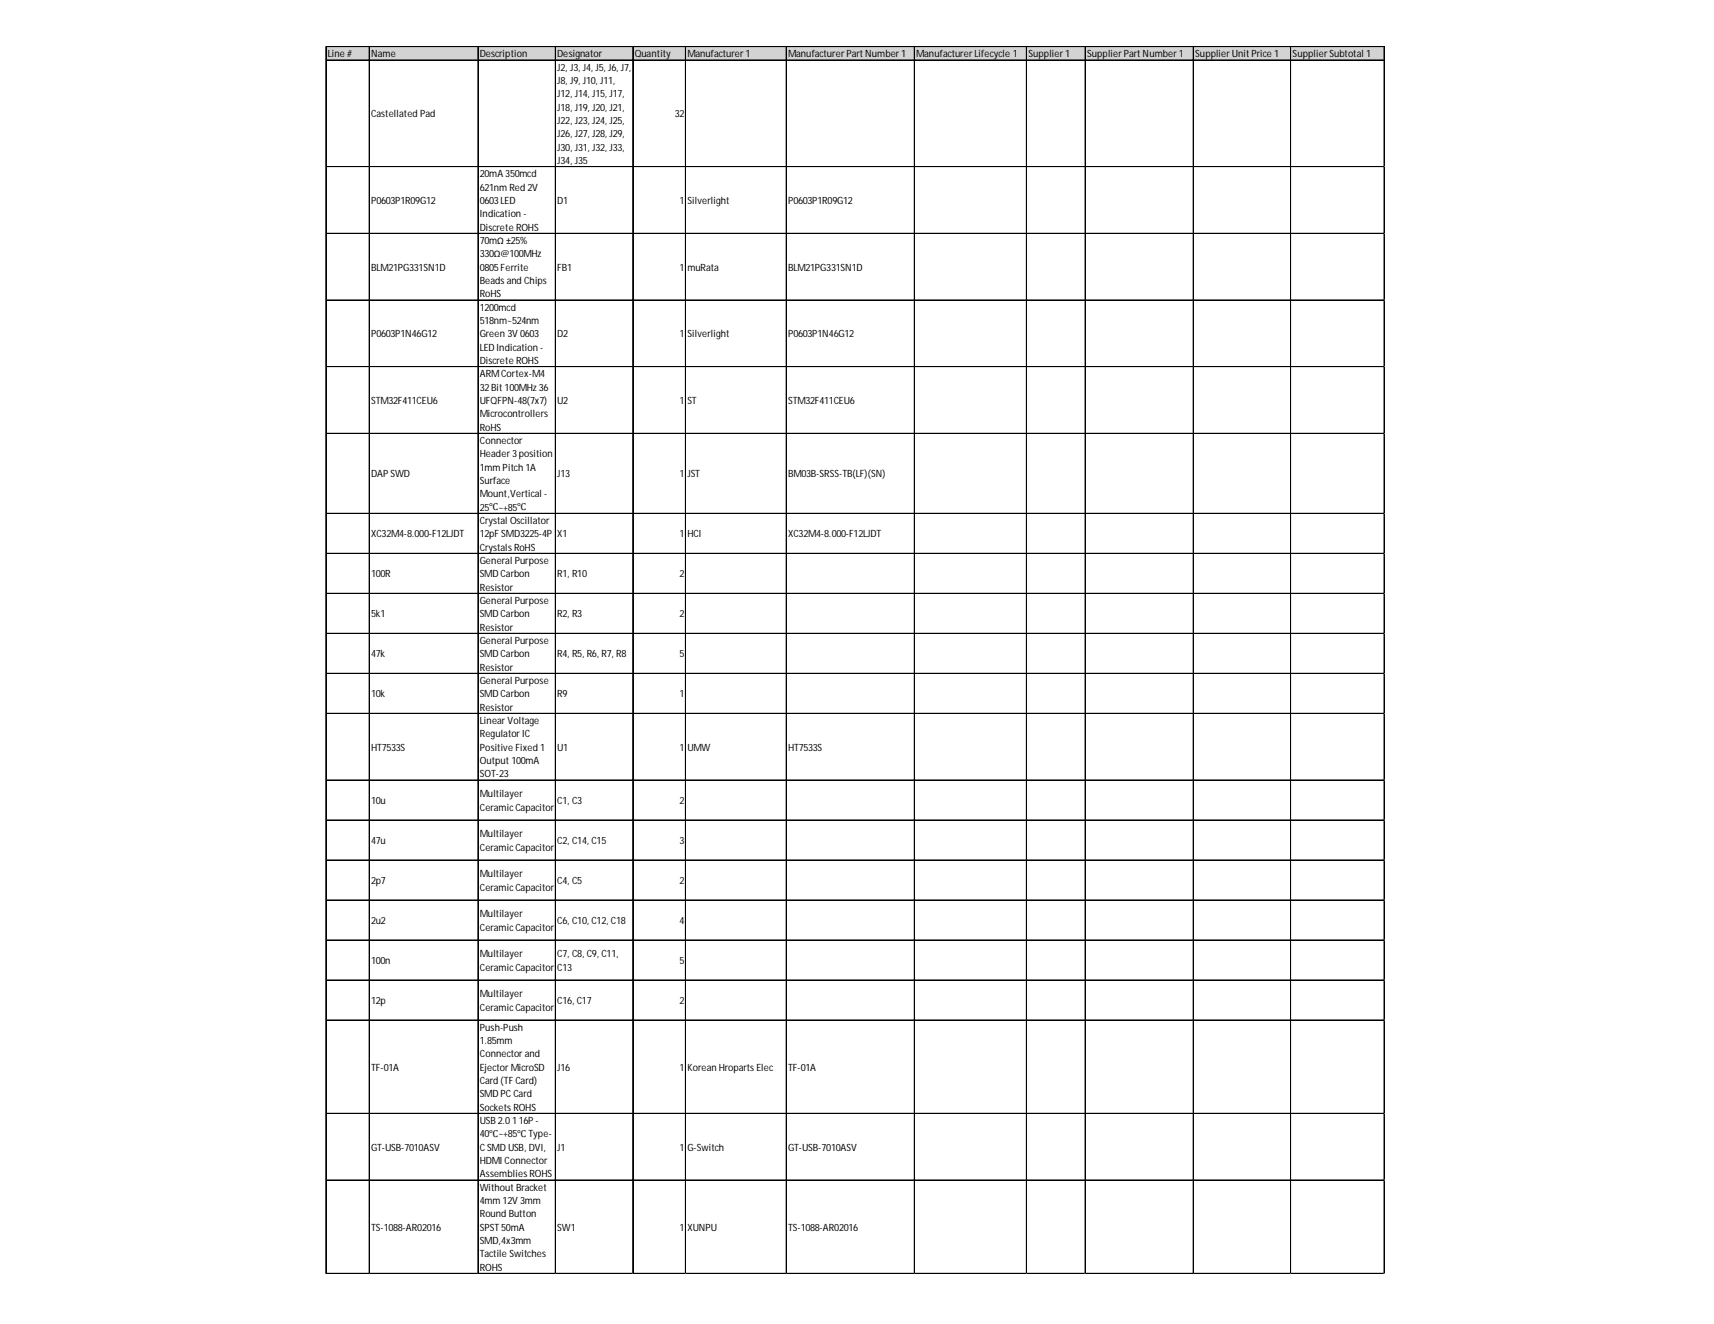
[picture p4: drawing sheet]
<svg xmlns="http://www.w3.org/2000/svg" width="279mm" height="216mm" viewBox="0 0 279 216" stroke-linecap="round" stroke-linejoin="round" font-family="sans-serif">
<defs><g id="words">
<g font-size="1.6">
<text x="53.4" y="9.4">Line #</text>
<text x="60.5" y="9.4">Name</text>
<text x="78.2" y="9.4">Description</text>
<text x="90.8" y="9.4">Designator</text>
<text x="90.8" y="11.5">J2, J3, J4, J5, J6, J7,</text>
<text x="103.5" y="9.4">Quantity</text>
<text x="112.1" y="9.4">Manufacturer1</text>
<text x="128.5" y="9.4">ManufacturerPart Number1</text>
<text x="149.4" y="9.4">ManufacturerLifecycle 1</text>
<text x="167.6" y="9.4">Supplier1</text>
<text x="177.2" y="9.4">SupplierPart Number1</text>
<text x="194.8" y="9.4">SupplierUnit Price 1</text>
<text x="210.7" y="9.4">SupplierSubtotal 1</text>
<text x="90.8" y="13.7">J8, J9, J10, J11,</text>
<text x="90.8" y="15.9">J12, J14, J15, J17,</text>
<text x="60.5" y="19.2">Castellated Pad</text>
<text x="90.8" y="18.1">J18, J19, J20, J21,</text>
<text x="90.8" y="20.2">J22, J23, J24, J25,</text>
<text x="90.8" y="22.4">J26, J27, J28, J29,</text>
<text x="110" y="19.2">32</text>
<text x="78.2" y="28.9">20mA 350mcd</text>
<text x="90.8" y="24.6">J30, J31, J32, J33,</text>
<text x="90.8" y="26.8">J34, J35</text>
<text x="60.5" y="33.3">P0603P1R09G12</text>
<text x="78.2" y="31.1">621nm Red 2V</text>
<text x="78.2" y="33.3">0603LED</text>
<text x="78.2" y="35.5">Indication -</text>
<text x="90.8" y="33.3">D1</text>
<text x="110.7" y="33.3">1</text>
<text x="112.1" y="33.3">Silverlight</text>
<text x="128.5" y="33.3">P0603P1R09G12</text>
<text x="78.2" y="37.6">Discrete ROHS</text>
<text x="78.2" y="39.8">70mΩ ±25%</text>
<text x="78.2" y="42">330Ω@100MHz</text>
<text x="60.5" y="44.2">BLM21PG331SN1D</text>
<text x="78.2" y="44.2">0805Ferrite</text>
<text x="78.2" y="46.3">Beadsand Chips</text>
<text x="90.8" y="44.2">FB1</text>
<text x="110.7" y="44.2">1</text>
<text x="112.1" y="44.2">muRata</text>
<text x="128.5" y="44.2">BLM21PG331SN1D</text>
<text x="78.2" y="48.5">RoHS</text>
<text x="78.2" y="50.7">1200mcd</text>
<text x="78.2" y="52.9">518nm~524nm</text>
<text x="60.5" y="55">P0603P1N46G12</text>
<text x="78.2" y="55">Green 3V 0603</text>
<text x="78.2" y="57.2">LED Indication -</text>
<text x="78.2" y="59.4">Discrete ROHS</text>
<text x="90.8" y="55">D2</text>
<text x="110.7" y="55">1</text>
<text x="112.1" y="55">Silverlight</text>
<text x="128.5" y="55">P0603P1N46G12</text>
<text x="60.5" y="65.9">STM32F411CEU6</text>
<text x="78.2" y="61.6">ARMCortex-M4</text>
<text x="78.2" y="63.7">32Bit 100MHz 36</text>
<text x="78.2" y="65.9">UFQFPN-48(7x7)</text>
<text x="90.8" y="65.9">U2</text>
<text x="110.7" y="65.9">1</text>
<text x="112.1" y="65.9">ST</text>
<text x="128.5" y="65.9">STM32F411CEU6</text>
<text x="78.2" y="68.1">Microcontrollers</text>
<text x="78.2" y="70.2">RoHS</text>
<text x="60.5" y="77.9">DAP SWD</text>
<text x="78.2" y="72.4">Connector</text>
<text x="78.2" y="74.6">Header3position</text>
<text x="78.2" y="76.8">1mm Pitch 1A</text>
<text x="90.8" y="77.9">J13</text>
<text x="110.7" y="77.9">1</text>
<text x="112.1" y="77.9">JST</text>
<text x="128.5" y="77.9">BM03B-SRSS-TB(LF)(SN)</text>
<text x="78.2" y="78.9">Surface</text>
<text x="78.2" y="81.1">Mount,Vertical -</text>
<text x="78.2" y="83.3">25℃~+85℃</text>
<text x="60.5" y="87.6">XC32M4-8.000-F12LJDT</text>
<text x="78.2" y="85.5">Crystal Oscillator</text>
<text x="78.2" y="87.6">12pF SMD3225-4P</text>
<text x="78.2" y="89.8">CrystalsRoHS</text>
<text x="90.8" y="87.6">X1</text>
<text x="110.7" y="87.6">1</text>
<text x="112.1" y="87.6">HCI</text>
<text x="128.5" y="87.6">XC32M4-8.000-F12LJDT</text>
<text x="60.5" y="94.2">100R</text>
<text x="78.2" y="92">General Purpose</text>
<text x="78.2" y="94.2">SMD Carbon</text>
<text x="90.8" y="94.2">R1, R10</text>
<text x="110.7" y="94.2">2</text>
<text x="60.5" y="100.7">5k1</text>
<text x="78.2" y="96.3">Resistor</text>
<text x="78.2" y="98.5">General Purpose</text>
<text x="78.2" y="100.7">SMD Carbon</text>
<text x="90.8" y="100.7">R2, R3</text>
<text x="110.7" y="100.7">2</text>
<text x="60.5" y="107.2">47k</text>
<text x="78.2" y="102.9">Resistor</text>
<text x="78.2" y="105">General Purpose</text>
<text x="78.2" y="107.2">SMD Carbon</text>
<text x="90.8" y="107.2">R4, R5, R6, R7, R8</text>
<text x="110.7" y="107.2">5</text>
<text x="60.5" y="113.7">10k</text>
<text x="78.2" y="109.4">Resistor</text>
<text x="78.2" y="111.6">General Purpose</text>
<text x="78.2" y="113.7">SMD Carbon</text>
<text x="90.8" y="113.7">R9</text>
<text x="110.7" y="113.7">1</text>
<text x="78.2" y="115.9">Resistor</text>
<text x="78.2" y="118.1">LinearVoltage</text>
<text x="60.5" y="122.4">HT7533S</text>
<text x="78.2" y="120.3">Regulator IC</text>
<text x="78.2" y="122.4">Positive Fixed 1</text>
<text x="78.2" y="124.6">Output 100mA</text>
<text x="90.8" y="122.4">U1</text>
<text x="110.7" y="122.4">1</text>
<text x="112.1" y="122.4">UMW</text>
<text x="128.5" y="122.4">HT7533S</text>
<text x="60.5" y="131.1">10u</text>
<text x="78.2" y="126.8">SOT-23</text>
<text x="78.2" y="130">Multilayer</text>
<text x="90.8" y="131.1">C1, C3</text>
<text x="110.7" y="131.1">2</text>
<text x="60.5" y="137.7">47u</text>
<text x="78.2" y="132.2">CeramicCapacitor</text>
<text x="78.2" y="136.6">Multilayer</text>
<text x="90.8" y="137.7">C2, C14, C15</text>
<text x="110.7" y="137.7">3</text>
<text x="78.2" y="138.7">CeramicCapacitor</text>
<text x="78.2" y="143.1">Multilayer</text>
<text x="60.5" y="144.2">2p7</text>
<text x="78.2" y="145.3">CeramicCapacitor</text>
<text x="78.2" y="149.6">Multilayer</text>
<text x="90.8" y="144.2">C4, C5</text>
<text x="110.7" y="144.2">2</text>
<text x="60.5" y="150.7">2u2</text>
<text x="78.2" y="151.8">CeramicCapacitor</text>
<text x="90.8" y="150.7">C6, C10, C12, C18</text>
<text x="110.7" y="150.7">4</text>
<text x="60.5" y="157.2">100n</text>
<text x="78.2" y="156.1">Multilayer</text>
<text x="78.2" y="158.3">CeramicCapacitor</text>
<text x="90.8" y="156.1">C7, C8, C9, C11,</text>
<text x="90.8" y="158.3">C13</text>
<text x="110.7" y="157.2">5</text>
<text x="60.5" y="163.7">12p</text>
<text x="78.2" y="162.7">Multilayer</text>
<text x="78.2" y="164.8">CeramicCapacitor</text>
<text x="90.8" y="163.7">C16, C17</text>
<text x="110.7" y="163.7">2</text>
<text x="78.2" y="168.1">Push-Push</text>
<text x="78.2" y="170.3">1.85mm</text>
<text x="78.2" y="172.4">Connector and</text>
<text x="60.5" y="174.6">TF-01A</text>
<text x="78.2" y="174.6">Ejector MicroSD</text>
<text x="78.2" y="176.8">Card (TF Card)</text>
<text x="78.2" y="179">SMD PCCard</text>
<text x="90.8" y="174.6">J16</text>
<text x="110.7" y="174.6">1</text>
<text x="112.1" y="174.6">Korean HropartsElec</text>
<text x="128.5" y="174.6">TF-01A</text>
<text x="78.2" y="181.1">SocketsROHS</text>
<text x="78.2" y="183.3">USB 2.0116P -</text>
<text x="78.2" y="185.5">40℃~+85℃ Type-</text>
<text x="60.5" y="187.7">GT-USB-7010ASV</text>
<text x="78.2" y="187.7">CSMD USB, DVI,</text>
<text x="78.2" y="189.8">HDMI Connector</text>
<text x="90.8" y="187.7">J1</text>
<text x="110.7" y="187.7">1</text>
<text x="112.1" y="187.7">G-Switch</text>
<text x="128.5" y="187.7">GT-USB-7010ASV</text>
<text x="78.2" y="192">AssembliesROHS</text>
<text x="78.2" y="194.2">Without Bracket</text>
<text x="78.2" y="196.4">4mm 12V 3mm</text>
<text x="60.5" y="200.7">TS-1088-AR02016</text>
<text x="78.2" y="198.5">Round Button</text>
<text x="78.2" y="200.7">SPST 50mA</text>
<text x="78.2" y="202.9">SMD,4x3mm</text>
<text x="90.8" y="200.7">SW1</text>
<text x="110.7" y="200.7">1</text>
<text x="112.1" y="200.7">XUNPU</text>
<text x="128.5" y="200.7">TS-1088-AR02016</text>
<text x="78.2" y="205.1">Tactile Switches</text>
<text x="78.2" y="207.2">ROHS</text>
</g>
</g></defs>
<path d="M53.2 7.7h172.6v2.2h-172.6z" fill="#d3d3d3"/>
<g fill="none" stroke="#000" stroke-width=".16">
<path d="M53.1 7.6v200.1M53.2 7.6v200.1M53.2 7.6h172.5M53.2 7.7h172.5M53.2 9.8h172.5M60.2 7.7v200M77.9 7.7v200M78 7.7v200M90.5 7.7v200M90.6 7.7v200M103.1 7.7v200M103.2 7.7v200"/>
<path d="M111.7 7.7v200M111.8 7.7v200M128.2 7.7v200M149 7.7v200M149.1 7.7v200M167.3 7.7v200M167.4 7.7v200M176.9 7.7v200M194.5 7.7v200M194.6 7.7v200M210.4 7.7v200M225.6 7.7v200"/>
<path d="M225.7 7.7v200M53.2 27.2h172.5M53.2 38h172.5M53.2 38.1h172.5M53.2 48.9h172.5M53.2 49h172.5M53.2 59.8h172.5M53.2 70.7h172.5M53.2 83.7h172.5M53.2 83.8h172.5M53.2 90.2h172.5M53.2 90.3h172.5"/>
<path d="M53.2 96.7h172.5M53.2 96.8h172.5M53.2 103.3h172.5M53.2 109.8h172.5M53.2 116.3h172.5M53.2 116.4h172.5M53.2 127.2h172.5M53.2 133.7h172.5M53.2 133.8h172.5M53.2 140.2h172.5M53.2 140.3h172.5M53.2 146.8h172.5"/>
<path d="M53.2 153.3h172.5M53.2 159.8h172.5M53.2 159.9h172.5M53.2 166.3h172.5M53.2 166.4h172.5M53.2 181.5h172.5M53.2 181.6h172.5M53.2 192.4h172.5M53.2 192.5h172.5M53.2 207.6h172.5M53.2 207.7h172.5"/>
</g>
<path d="M53.1 207.7v.1" fill="none" stroke="#d4d4d4" stroke-width=".16"/>
<path d="M53.1 207.7l.1 .1z" fill="#d4d4d4"/>
<path d="M60.2 207.7v.1" fill="none" stroke="#d4d4d4" stroke-width=".16"/>
<path d="M60.2 207.7l.1 .1z" fill="#d4d4d4"/>
<path d="M77.9 207.7v.1" fill="none" stroke="#d4d4d4" stroke-width=".16"/>
<path d="M77.9 207.7l.1 .1z" fill="#d4d4d4"/>
<path d="M90.5 207.7v.1" fill="none" stroke="#d4d4d4" stroke-width=".16"/>
<path d="M90.5 207.7l.1 .1z" fill="#d4d4d4"/>
<path d="M103.1 207.7v.1" fill="none" stroke="#d4d4d4" stroke-width=".16"/>
<path d="M103.1 207.7l.1 .1z" fill="#d4d4d4"/>
<path d="M111.7 207.7v.1" fill="none" stroke="#d4d4d4" stroke-width=".16"/>
<path d="M111.7 207.7l.1 .1z" fill="#d4d4d4"/>
<path d="M128.2 207.7v.1" fill="none" stroke="#d4d4d4" stroke-width=".16"/>
<path d="M128.2 207.7l.1 .1z" fill="#d4d4d4"/>
<path d="M149 207.7v.1" fill="none" stroke="#d4d4d4" stroke-width=".16"/>
<path d="M149 207.7l.1 .1z" fill="#d4d4d4"/>
<path d="M167.3 207.7v.1" fill="none" stroke="#d4d4d4" stroke-width=".16"/>
<path d="M167.3 207.7l.1 .1z" fill="#d4d4d4"/>
<path d="M176.9 207.7v.1" fill="none" stroke="#d4d4d4" stroke-width=".16"/>
<path d="M176.9 207.7l.1 .1z" fill="#d4d4d4"/>
<path d="M194.5 207.7v.1" fill="none" stroke="#d4d4d4" stroke-width=".16"/>
<path d="M194.5 207.7l.1 .1z" fill="#d4d4d4"/>
<path d="M210.4 207.7v.1" fill="none" stroke="#d4d4d4" stroke-width=".16"/>
<path d="M210.4 207.7l.1 .1z" fill="#d4d4d4"/>
<path d="M225.6 207.7v.1" fill="none" stroke="#d4d4d4" stroke-width=".16"/>
<path d="M225.6 207.7l.1 .1z" fill="#d4d4d4"/>
<path d="M225.7 27.2h.1" fill="none" stroke="#d4d4d4" stroke-width=".16"/>
<path d="M225.7 27.2l.1 .1z" fill="#d4d4d4"/>
<path d="M225.7 38h.1" fill="none" stroke="#d4d4d4" stroke-width=".16"/>
<path d="M225.7 38l.1 .1z" fill="#d4d4d4"/>
<path d="M225.7 48.9h.1" fill="none" stroke="#d4d4d4" stroke-width=".16"/>
<path d="M225.7 48.9l.1 .1z" fill="#d4d4d4"/>
<path d="M225.7 59.8h.1" fill="none" stroke="#d4d4d4" stroke-width=".16"/>
<path d="M225.7 59.8l.1 .1z" fill="#d4d4d4"/>
<path d="M225.7 70.7h.1" fill="none" stroke="#d4d4d4" stroke-width=".16"/>
<path d="M225.7 70.7l.1 .1z" fill="#d4d4d4"/>
<path d="M225.7 83.7h.1" fill="none" stroke="#d4d4d4" stroke-width=".16"/>
<path d="M225.7 83.7l.1 .1z" fill="#d4d4d4"/>
<path d="M225.7 90.2h.1" fill="none" stroke="#d4d4d4" stroke-width=".16"/>
<path d="M225.7 90.2l.1 .1z" fill="#d4d4d4"/>
<path d="M225.7 96.7h.1" fill="none" stroke="#d4d4d4" stroke-width=".16"/>
<path d="M225.7 96.7l.1 .2z" fill="#d4d4d4"/>
<path d="M225.7 103.3h.1" fill="none" stroke="#d4d4d4" stroke-width=".16"/>
<path d="M225.7 103.3l.1 .1z" fill="#d4d4d4"/>
<path d="M225.7 109.8h.1" fill="none" stroke="#d4d4d4" stroke-width=".16"/>
<path d="M225.7 109.8l.1 .1z" fill="#d4d4d4"/>
<path d="M225.7 116.3h.1" fill="none" stroke="#d4d4d4" stroke-width=".16"/>
<path d="M225.7 116.3l.1 .1z" fill="#d4d4d4"/>
<path d="M225.7 127.2h.1" fill="none" stroke="#d4d4d4" stroke-width=".16"/>
<path d="M225.7 127.2l.1 .1z" fill="#d4d4d4"/>
<path d="M225.7 133.7h.1" fill="none" stroke="#d4d4d4" stroke-width=".16"/>
<path d="M225.7 133.7l.1 .1z" fill="#d4d4d4"/>
<path d="M225.7 140.2h.1" fill="none" stroke="#d4d4d4" stroke-width=".16"/>
<path d="M225.7 140.2l.1 .1z" fill="#d4d4d4"/>
<path d="M225.7 146.8h.1" fill="none" stroke="#d4d4d4" stroke-width=".16"/>
<path d="M225.7 146.8l.1 .1z" fill="#d4d4d4"/>
<path d="M225.7 153.3h.1" fill="none" stroke="#d4d4d4" stroke-width=".16"/>
<path d="M225.7 153.3l.1 .1z" fill="#d4d4d4"/>
<path d="M225.7 159.8h.1" fill="none" stroke="#d4d4d4" stroke-width=".16"/>
<path d="M225.7 159.8l.1 .1z" fill="#d4d4d4"/>
<path d="M225.7 166.3h.1" fill="none" stroke="#d4d4d4" stroke-width=".16"/>
<path d="M225.7 166.3l.1 .1z" fill="#d4d4d4"/>
<path d="M225.7 181.5h.1" fill="none" stroke="#d4d4d4" stroke-width=".16"/>
<path d="M225.7 181.5l.1 .2z" fill="#d4d4d4"/>
<path d="M225.7 192.4h.1" fill="none" stroke="#d4d4d4" stroke-width=".16"/>
<path d="M225.7 192.4l.1 .1z" fill="#d4d4d4"/>
<path d="M225.7 207.6h.1" fill="none" stroke="#d4d4d4" stroke-width=".16"/>
<path d="M225.7 207.6l.1 .1z" fill="#d4d4d4"/>
<use href="#words"/>
</svg>
